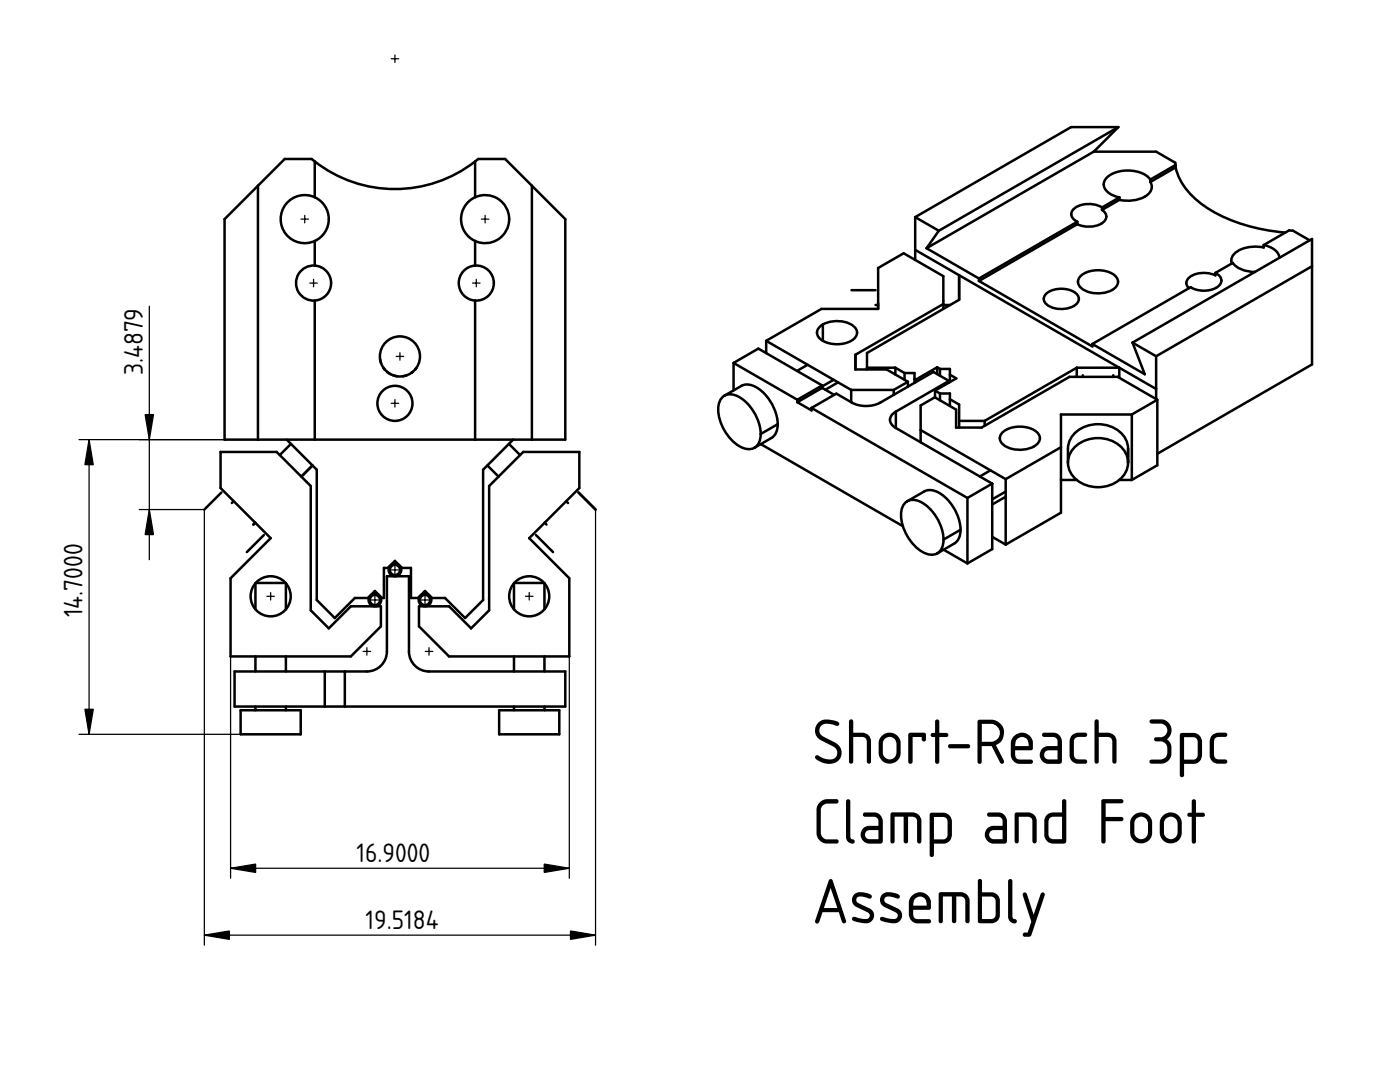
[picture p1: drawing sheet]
<svg xmlns="http://www.w3.org/2000/svg" width="279mm" height="216mm" viewBox="0 0 279 216" stroke-linecap="round" stroke-linejoin="round" font-family="sans-serif">
<defs><g id="words">
<g font-size="12">
<text x="162.1" y="152.4">Short-Reach 3pc</text>
<text x="162.1" y="168.3">Clamp and Foot</text>
<text x="162.1" y="184.3">Assembly</text>
</g>
<g font-size="5">
<text x="28.5" y="74.9" transform="rotate(-90 28.5 74.9)">3.4879</text>
<text x="16.5" y="123.2" transform="rotate(-90 16.5 123.2)">14.7000</text>
<text x="71.2" y="171.9">16.9000</text>
<text x="73" y="185.3">19.5184</text>
</g>
</g></defs>
<path d="M79.8 89.1h.1" fill="none" stroke="#000" stroke-width=".2"/>
<g fill="#fff">
<path d="M62.8 32.2a26 26 0 0 0 32 0v7.2a4.8 4.8 0 0 0-2.8 4.3 4.8 4.8 0 0 0 2.8 4.4v4.9a3.5 3.5 0 0 0-3.2 3.5 3.5 3.5 0 0 0 3.2 3.5v27.7h-32v-27.7a3.5 3.5 0 0 0 3.3-3.5 3.5 3.5 0 0 0-3.3-3.5v-4.9a4.8 4.8 0 0 0 2.8-4.4 4.8 4.8 0 0 0-2.8-4.3z" fill-rule="evenodd"/>
<path d="M57.2 87.7h45.2l-6 6v26l-3.6 3.6-4-4h-2.6l-1.4-1.4-1.4 1.4h-1.4v-6h-1.8l-1.4-1.4-1.4 1.4h-.8v6h-.4l-1.4-1.4-1.4 1.4h-2.6l-4 4-3.6-3.6v-26z" fill-rule="evenodd"/>
</g>
<path d="M79.8 89.1h.1" fill="none" stroke="#000" stroke-width=".2"/>
<g fill="#fff">
<path d="M107 106.8l3.4 3.4z"/>
<path d="M115.5 98.3l3.4 3.4z"/>
<path d="M52.7 106.8l-3.4 3.4z"/>
<path d="M44.2 98.3l-3.4 3.4z"/>
<path d="M44 90.2h11.2l6.8 6.8v24.8l3.6 3.6 4.4-4.4h6v4l-6 6h-24v-15.6l8-8-10-10z" fill-rule="evenodd"/>
<path d="M97.6 97l6.8-6.8h11.2v7.2l-10 10 8 8v15.6h-24l-6-6v-4h6l4.4 4.4 3.6-3.6z" fill-rule="evenodd"/>
<path d="M56.8 31.7h5.4l.6 .5v7.2a4.8 4.8 0 0 0-6.8 4.3 4.8 4.8 0 0 0 6.8 4.4v4.9a3.5 3.5 0 0 0-3.7 3.5 3.5 3.5 0 0 0 3.7 3.5v27.7h-11.3v-50.6z" fill-rule="evenodd"/>
<path d="M94.8 32.2l.6-.5h5.4l5.4 5.4v50.6h-11.4v-27.7a3.5 3.5 0 0 0 3.8-3.5 3.5 3.5 0 0 0-3.8-3.5v-4.9a4.8 4.8 0 0 0 6.8-4.4 4.8 4.8 0 0 0-6.8-4.3z" fill-rule="evenodd"/>
<path d="M77.2 115h4.4v15a4 4 0 0 0 4 4h27.2v7h-44v-7h4.4a4 4 0 0 0 4-4z" fill-rule="evenodd"/>
<path d="M62.4 92.9l.8 .8v26l3.6 3.6 4-4h2.6l1.4-1.4 1.4 1.4h.4v-6h.8l1.4-1.4 1.4 1.4h1.8v6h1.4l1.4-1.4 1.4 1.4h2.6l4 4 3.6-3.6v-26l.9-.8 2.2 2.2-1.9 1.9v24.8l-3.6 3.6-4.4-4.4h-6v4l6 6h13v3h-17a4 4 0 0 1-4-4v-15h-4.4v15a4 4 0 0 1-4 4h-16.1v-3h12.9l6-6v-4h-6l-4.4 4.4-3.6-3.6v-24.8l-1.9-1.9z" fill-rule="evenodd"/>
<path d="M44.8 43.7l6.7-6.6v50.6h-6.7z" fill-rule="evenodd"/>
<path d="M106.2 37.1l6.6 6.6v44h-6.6z" fill-rule="evenodd"/>
<path d="M46.8 134h18v7h-18z" fill-rule="evenodd"/>
<path d="M48 141.7h12v4.8h-12z" fill-rule="evenodd"/>
<path d="M99.6 141.7h12v4.8h-12z" fill-rule="evenodd"/>
<path d="M51 116.3h6l.1 5.3a4 4 0 0 1-6.1 0z" fill-rule="evenodd"/>
<path d="M102.6 116.3h6l.1 5.3a4 4 0 0 1-6.1 0z" fill-rule="evenodd"/>
<path d="M64.8 134h4v7h-4z" fill-rule="evenodd"/>
<path d="M58.1 88.6l4.3 4.3-2.3 2.2-4.3-4.3z" fill-rule="evenodd"/>
<path d="M101.6 88.6l2.2 2.2-4.3 4.3-2.2-2.2z" fill-rule="evenodd"/>
<path d="M51 131h6.1v3h-6.1z" fill-rule="evenodd"/>
<path d="M102.6 131h6.1v3h-6.1z" fill-rule="evenodd"/>
<path d="M102.6 116.3a4 4 0 0 1 6 0z" fill-rule="evenodd"/>
<path d="M51 116.3a4 4 0 0 1 6 0z" fill-rule="evenodd"/>
<path d="M51 141h6.1v.7h-6.1z" fill-rule="evenodd"/>
<path d="M102.6 141h6.1v.7h-6.1z" fill-rule="evenodd"/>
<path d="M51 116.4v5.2a4 4 0 0 1 0-5.2z" fill-rule="evenodd"/>
<path d="M108.6 116.4a4 4 0 0 1 .1 5.2z" fill-rule="evenodd"/>
<path d="M57 116.4a4 4 0 0 1 .1 5.2z" fill-rule="evenodd"/>
<path d="M102.6 116.4v5.2a4 4 0 0 1 0-5.2z" fill-rule="evenodd"/>
<path d="M77 68.3a4 4 0 0 1 6.4 1.1 4 4 0 0 1-3 5.7 4 4 0 0 0 2.7-1.6 4 4 0 0 1-2.7 1.6 4 4 0 0 0 3.2-5.2 4 4 0 0 0-5.6-2.4 4 4 0 0 0-1.4 6l-.5-.8-.2-1 .2 1 .5 .8-.5-.8-.2-1 .3 1 .5 1-.5-1-.3-1a4 4 0 0 0 1.3 2.5 4 4 0 0 1-1.3-2.5 4 4 0 0 0 1.4 2.5 4 4 0 0 1-1.4-2.5 4 4 0 0 0 1.6 2.7 4 4 0 0 1-1.6-2.7 4 4 0 0 0 1.6 2.7 4 4 0 0 1-1.6-2.7 4 4 0 0 0 2.1 3 4 4 0 0 1-2.1-3 4 4 0 0 0 1.4 2.5 4 4 0 0 1-1.4-2.5l.3 1 .5 1-.6-1-.2-1 .2 1 .5 .8a4 4 0 0 1 .4-5.2z" fill-rule="evenodd"/>
<path d="M75.9 71.7a4 4 0 0 0 3.4 3.4l-.9-.2a4 4 0 0 0 3.7-.5l-.7 .4-1 .3 1-.3 .8-.4-.8 .4-1 .3 1-.3 1-.6-1 .6-1 .3a4 4 0 0 0 2.5-1.4 4 4 0 0 1-2.5 1.4 4 4 0 0 0 2.5-1.4 4 4 0 0 1-2.5 1.4 4 4 0 0 0 2.7-1.6l-1.4 1.1-1.3 .5 1-.3 .8-.4-.8 .4-1 .3 1-.3 .8-.4a4 4 0 0 1-6.3-2.7z" fill-rule="evenodd"/>
<path d="M80.4 75.1a4 4 0 0 0 2.7-1.6 4 4 0 0 1-2.7 1.6z" fill-rule="evenodd"/>
<path d="M80.4 75.1l.7-.2z" fill-rule="evenodd"/>
<path d="M75.9 71.7l.1 .8z" fill-rule="evenodd"/>
<path d="M80.4 75.1a4 4 0 0 0 2.5-1.4 4 4 0 0 1-2.5 1.4z" fill-rule="evenodd"/>
<path d="M80.4 75.1l1-.3 1-.6a4 4 0 0 1-2 .9z" fill-rule="evenodd"/>
<path d="M75.9 71.7l.3 1 .5 1a4 4 0 0 1-.8-2z" fill-rule="evenodd"/>
<circle cx="96.8" cy="43.7" r="4.8"/>
<circle cx="60.8" cy="43.7" r="4.8"/>
<circle cx="54" cy="119" r="4"/>
<circle cx="105.6" cy="119" r="4"/>
<circle cx="95.1" cy="56.5" r="3.5"/>
<circle cx="62.6" cy="56.5" r="3.5"/>
<circle cx="78.8" cy="80.5" r="3.5"/>
<circle cx="74.8" cy="119.7" r="1.26"/>
<circle cx="78.8" cy="113.7" r="1.26"/>
<circle cx="84.8" cy="119.7" r="1.26"/>
<circle cx="84.8" cy="119.7" r="1.02"/>
<circle cx="74.8" cy="119.7" r="1.02"/>
<circle cx="78.8" cy="113.7" r="1.02"/>
</g>
<g fill="none" stroke="#000" stroke-width=".5">
<path d="M51.5 37.1v50.6M62.8 32.2l-.6-.5h-5.4l-12 12v44h68v-44l-12-12h-5.4l-.6 .5M62.8 32.2a26 26 0 0 0 32 0M62.8 39.4a4.8 4.8 0 0 0-6.8 4.3 4.8 4.8 0 0 0 6.8 4.4M62.8 39.4a4.8 4.8 0 0 1 2.8 4.3 4.8 4.8 0 0 1-2.8 4.4M62.8 32.2v7.2M94.8 39.4a4.8 4.8 0 0 1 6.8 4.3 4.8 4.8 0 0 1-6.8 4.4M94.8 39.4a4.8 4.8 0 0 0-2.8 4.3 4.8 4.8 0 0 0 2.8 4.4M94.8 32.2v7.2M106.2 37.1v50.6M62.8 53a3.5 3.5 0 0 0-3.7 3.5 3.5 3.5 0 0 0 3.7 3.5M62.8 53a3.5 3.5 0 0 1 3.3 3.5 3.5 3.5 0 0 1-3.3 3.5"/>
<path d="M62.8 48.1v4.9M62.8 60v27.7M94.8 53a3.5 3.5 0 0 1 3.8 3.5 3.5 3.5 0 0 1-3.8 3.5M94.8 53a3.5 3.5 0 0 0-3.2 3.5 3.5 3.5 0 0 0 3.2 3.5M94.8 48.1v4.9M94.8 60v27.7M75.9 71.7l.1 .8M76.6 73.5l.1 .2M77.5 74.4l-.3-.2 .8 .5M78.4 74.9l.9 .2M81.1 74.9l-.7 .2M82.2 74.4l.2-.2-.3 .2"/>
<path d="M83.1 73.5l-.2 .2M44 90.2h11.2l6.8 6.8v24.8l3.6 3.6 4.4-4.4h6v4l-6 6h-24v-15.6l8-8-10-10zM44.2 98.3l-3.4 3.4M57.2 87.7l6 6v26l3.6 3.6 4-4h2.6l1.4-1.4 1.4 1.4h.4v-6h.8l1.4-1.4 1.4 1.4h1.8v6h1.4l1.4-1.4 1.4 1.4h2.6l4 4 3.6-3.6v-26l6-6M58.1 88.6l-2.3 2.2M62.4 92.9l-2.3 2.2M97.3 92.9l2.2 2.2M97.6 97l6.8-6.8h11.2v7.2l-10 10 8 8v15.6h-24l-6-6v-4h6l4.4 4.4 3.6-3.6zM101.6 88.6l2.2 2.2M115.5 98.3l3.4 3.4M46.6 100l-.3 .4M50.9 104.3l-.3 .4"/>
<path d="M51 116.4v5.2M51 116.3h6M52.7 106.8l-3.4 3.4M57.1 116.4v5.2M102.6 116.4v5.2M102.6 116.3h6M107 106.8l3.4 3.4M108.7 116.4v5.2M108.7 104.3l.4 .4M113 100l.4 .4M46.8 134h26.4a4 4 0 0 0 4-4v-15h4.4v15a4 4 0 0 0 4 4h27.2v7h-66zM51 131v3"/>
<path d="M57.1 131v3M64.8 134v7M68.8 134v7M102.6 131v3M108.7 131v3M48 141.7h12v4.8h-12zM51 141v.7M57.1 141v.7M99.6 141.7h12v4.8h-12zM102.6 141v.7M108.7 141v.7"/>
<circle cx="79.8" cy="71.1" r="4"/>
<circle cx="78.8" cy="80.5" r="3.5"/>
<circle cx="54" cy="119" r="4"/>
<circle cx="74.8" cy="119.7" r="1.26"/>
<circle cx="74.8" cy="119.7" r="1.02"/>
<circle cx="78.8" cy="113.7" r="1.26"/>
<circle cx="78.8" cy="113.7" r="1.02"/>
<circle cx="84.8" cy="119.7" r="1.26"/>
<circle cx="84.8" cy="119.7" r="1.02"/>
<circle cx="105.6" cy="119" r="4"/>
</g>
<g fill="#000" stroke="#080808" stroke-width=".25">
<path d="M78.8 11v1.5zM78.1 11.7h1.5z" fill-rule="evenodd"/>
<path d="M60.8 43v1.5zM60.1 43.7h1.5z" fill-rule="evenodd"/>
<path d="M62.6 55.7v1.5zM61.8 56.5h1.5z" fill-rule="evenodd"/>
<path d="M95.1 55.7v1.5zM94.3 56.5h1.5z" fill-rule="evenodd"/>
<path d="M96.8 43v1.5zM96.1 43.7h1.5z" fill-rule="evenodd"/>
<path d="M79.8 70.4v1.5zM79.1 71.1h1.5z" fill-rule="evenodd"/>
<path d="M78.8 79.7v1.5zM78.1 80.5h1.5z" fill-rule="evenodd"/>
<path d="M54 118.2v1.5zM53.3 119h1.5z" fill-rule="evenodd"/>
<path d="M78.8 113v1.5zM78.1 113.7h1.5z" fill-rule="evenodd"/>
<path d="M105.6 118.2v1.5zM104.9 119h1.5z" fill-rule="evenodd"/>
<path d="M73.2 129.2v1.5zM72.5 130h1.5z" fill-rule="evenodd"/>
<path d="M74.8 119v1.5zM74.1 119.7h1.5z" fill-rule="evenodd"/>
<path d="M84.8 119v1.5zM84.1 119.7h1.5z" fill-rule="evenodd"/>
<path d="M85.6 129.2v1.5zM84.9 130h1.5z" fill-rule="evenodd"/>
</g>
<path d="M79.8 89.1h.1" fill="none" stroke="#000" stroke-width=".2"/>
<path d="M29.8 61.1v50.6M15.8 87.7h29M17.8 87.7v58.8M27.8 101.7h13v86.9M118.9 101.7v86.9M46 131v44.3M113.6 131v44.3M15.8 146.5h32.2M46 173.3h67.6M40.8 186.6h78.1" fill="none" stroke="#000" stroke-width=".25"/>
<path d="M17.8 87.7l.8 5h-1.7zM29 82.7h1.6l-.8 5zM29.8 101.7l.8 5h-1.6zM16.9 141.5h1.7l-.8 5zM46 173.3l5-.9v1.7zM108.6 172.4l5 .9-5 .8zM40.8 186.6l5-.8v1.6zM113.9 185.8l5 .8-5 .8z" fill="#000" stroke="#000" stroke-width=".25"/>
<path d="M146.4 72.4l5-2.8 1.5 .9v-2.5l11-6.4h11.4v-.7h-.6h.6v-7.4l5-3 2.3 1.4v-8.6l31.2-17.9h9.4l-4.9 4.9h12.4l3.8 2.2a8.1 8.1 0 0 0 2.3 5.4 25 25 0 0 0 13.9 7.6l5.8 .9a1.82 1.82 0 0 1 1.5-.4l3.4 2 .4-.3v25l-30.8 17.8v2.3l-5.1 3h-2.5a7 7 0 0 1-8.5 0h-3.2v6.5l-11 6.4-2.7-1.6v2.5l-4.9 2.8-4.8-2.7a3.6 3.6 0 0 1-5-.1 9.9 9.9 0 0 1-3.1-4.6l-28.4-16.4a3.6 3.6 0 0 1-5.3-.3 8.9 8.9 0 0 1-3-7.8l.6-1.1 2.3-1.5z" fill-rule="evenodd" fill="#fff"/>
<path d="M202.6 68.9h.1" fill="none" stroke="#000" stroke-width=".2"/>
<path d="M195.4 56.1l19.6-11.4a4.7 4.7 0 0 0 5.6-.9 1.43 1.43 0 0 0-.7-1.9l3.5-2a6.8 6.8 0 0 0 6-1.4 1.74 1.74 0 0 0 .2-2.2l5-2.9a13.6 13.6 0 0 0 6.5 8.2 34.1 34.1 0 0 0 15.4 4.8l-4.3 2.5v.5a6.7 6.7 0 0 0-5.9 1.3 1.74 1.74 0 0 0-.5 1.9l-3.2 1.9v.4a4.9 4.9 0 0 0-5.6 .8 1.32 1.32 0 0 0 .3 1.8l-19.3 11.1v.5z" fill-rule="evenodd" fill="#fff"/>
<path d="M202.6 68.9h.1" fill="none" stroke="#000" stroke-width=".2"/>
<path d="M173 70.4l18.4-10.6v-4.9l32 18.5h-8.5l-18.4 10.6h-5.1v-3.3l-1.8-1v-1.2h-2l-1-.6 4.2-2.4-1.2-.7v-1.2h-2l-.6-.3-4.2 2.4-.3-.1v-1.2h-2l-1.8-1h-5.7z" fill-rule="evenodd" fill="#fff"/>
<path d="M202.6 68.9h.1" fill="none" stroke="#000" stroke-width=".2"/>
<g fill="#fff">
<path d="M230.7 71.1l31.1-18v19.6l-30.8 17.8v-10.7l-.3-.2z" fill-rule="evenodd"/>
<path d="M146.4 72.4l12.7 7.4v.5l2.9 1.6v-.5l31.1 18v13l-4.8-2.7 2.2-1.2a3.8 3.8 0 0 0 1-4.3 8.9 8.9 0 0 0-4.9-6.2 2.58 2.58 0 0 0-2.1 .1l-3.4 1.9a3.3 3.3 0 0 0-1.3 3.4l.4 1.6-28.4-16.4 2.2-1.2a3.8 3.8 0 0 0 1-4.3 8.9 8.9 0 0 0-4.9-6.2 2.58 2.58 0 0 0-2.1 .1l-1.6 .9z" fill-rule="evenodd"/>
<path d="M184.9 49.5l33.4-19.2h12.4l3.8 2.2 .1 .4-5 2.9a6.1 6.1 0 0 0-6.2-1.6 3.5 3.5 0 0 0-3.1 2.6 2.94 2.94 0 0 0 2.3 2.4l.8 .2-3.5 2a5.1 5.1 0 0 0-5.8 .5 1.51 1.51 0 0 0 .9 2.3l-19.6 11.4z" fill-rule="evenodd"/>
<path d="M152.9 68l11-6.4h11.4v-8.1l5-3 8 4.6v5.6l-17.6 10.1v2.9h6.2l4.3 2.5-2.8 1.6h-8.5z" fill-rule="evenodd"/>
<path d="M183.7 80.9l2.9-1.6 4.2 2.4v3.6h5.1l17.5-10.1h9.7l7.9 4.6-5.1 2.9h-14.2v6.5l-11 6.4-17-9.8z" fill-rule="evenodd"/>
<path d="M162 81.4l4.9-2.9 3 1.8a6.2 6.2 0 0 0 5.8 0l10.6-6.1 3.1 1.8-10.6 6.1a1.72 1.72 0 0 0-1.2 1.7 1.72 1.72 0 0 0 1.2 1.6l19.2 11.1-4.9 2.9z" fill-rule="evenodd"/>
<path d="M211.7 82.7h14.2v13.1h-2.5l.8-.9 .8-1.5a14.7 14.7 0 0 0 .1-4.7 6 6 0 0 0-6.9-4 5.4 5.4 0 0 0-5.1 4.8v2.8l.2 1.1 .7 1.5 .9 .9-.9-.9-.7-1.5a14.7 14.7 0 0 1-.1-4.7 6 6 0 0 1 6.9-4 5.4 5.4 0 0 1 5 4.8v2.8a5.5 5.5 0 0 0-6-4.9 5.5 5.5 0 0 0-6 4.9 5.5 5.5 0 0 1 6-4.9 5.5 5.5 0 0 1 6 4.9 5.5 5.5 0 0 1-6 4.9l-2-.3-1.2-.4-1-.7h-3.2z" fill-rule="evenodd"/>
<path d="M182.6 43.3l31.2-17.9h9.4l-35.8 20.6z" fill-rule="evenodd"/>
<path d="M226 68.4l35.8-20.7v5.4l-31.1 18z" fill-rule="evenodd"/>
<path d="M200.7 95.6l11-6.4v13.1l-11 6.4z" fill-rule="evenodd"/>
<path d="M218 68.6l19.6-11.3a5.1 5.1 0 0 0 5.8-.4 1.5 1.5 0 0 0-.8-2.4l3.4-2a5.2 5.2 0 0 0 4.4 1.8l-24.4 14.1 2.5 6.3z" fill-rule="evenodd"/>
<path d="M182.6 43.3l4.8 2.7-2.5 3.5 10.5 6.1v.5l22.6 13v-.5l10.5 6.1-2.5-6.3 4.7 2.7v6.5l-48.1-27.7z" fill-rule="evenodd"/>
</g>
<path d="M202.6 68.9h.1" fill="none" stroke="#000" stroke-width=".2"/>
<g fill="#fff">
<path d="M189.6 74.8l1.2 .7-1.2 .7z"/>
<path d="M188.3 60.9h1.3l-1.3 .7z"/>
<path d="M169.9 57.9h4.8z"/>
<path d="M146.4 72.4l5-2.8 12.7 7.3-5 2.9z" fill-rule="evenodd"/>
<path d="M187.4 46l35.8-20.6-4.9 4.9-33.4 19.2z" fill-rule="evenodd"/>
<path d="M225.9 82.7l5.1-2.9v13l-5.1 3z" fill-rule="evenodd"/>
<path d="M180.6 100.3a2.86 2.86 0 0 1 3.9 .3 8.9 8.9 0 0 1 3.7 8.3 2.38 2.38 0 0 1-3.7 1.4 9 9 0 0 1-4.6-8.4l.4-1.1z" fill-rule="evenodd"/>
<path d="M144.1 79.4a2.84 2.84 0 0 1 3.9 .1 8.9 8.9 0 0 1 3.7 8.3 2.39 2.39 0 0 1-3.8 1.4 8.9 8.9 0 0 1-4.4-8.7z" fill-rule="evenodd"/>
<path d="M193.1 99.4l4.9-2.9v13.1l-4.9 2.8z" fill-rule="evenodd"/>
<path d="M220.9 35.4a6.9 6.9 0 0 1 8.3 0l.4 .4v.5a1.83 1.83 0 0 1-.6 2.6 7.1 7.1 0 0 1-5.6 1v-.5a3.5 3.5 0 0 1-3.1-2.6v-.5z" fill-rule="evenodd"/>
<path d="M181.1 100l3.4-1.9a3.5 3.5 0 0 1 4 1 9.6 9.6 0 0 1 3.2 6.6l-3.4 2a9 9 0 0 0-5.1-7.8 2.58 2.58 0 0 0-2.1 .1z" fill-rule="evenodd"/>
<path d="M144.6 79l1.8-1.1a3.6 3.6 0 0 1 3.7-1 9 9 0 0 1 5.1 7.7l-3.4 2a9 9 0 0 0-5.1-7.7 2.58 2.58 0 0 0-2.1 .1z" fill-rule="evenodd"/>
<path d="M178.8 82.1l10.6-6.1v.3l-2.8 1.6v1.4l-2.9 1.6v7.4l-4.9-2.9z" fill-rule="evenodd"/>
<path d="M246.3 50.7a6.7 6.7 0 0 1 5.9-1.3v-.5a3.5 3.5 0 0 1 3.1 2.5l-4.9 2.9a5.6 5.6 0 0 1-4.4-1.8l-.2 .1-.1-.4a1.83 1.83 0 0 1 .6-1.5z" fill-rule="evenodd"/>
<path d="M182.6 49.9l8.8 5v4.9l-1.8 1.1h-1.3v-5.8l-5.7-3.2z" fill-rule="evenodd"/>
<path d="M183.7 85.8l14 8.1-2.2 1.2-11.8-6.8z" fill-rule="evenodd"/>
<path d="M163.5 65.3a5.6 5.6 0 0 1 7.2 .2 1.68 1.68 0 0 1-.8 2.5 5.9 5.9 0 0 1-6.4-.6 1.48 1.48 0 0 1 0-2.1z" fill-rule="evenodd"/>
<path d="M215.8 54.9a5.7 5.7 0 0 1 7 .4 1.67 1.67 0 0 1-.8 2.6 6 6 0 0 1-6.2-.4 1.56 1.56 0 0 1 0-2.6z" fill-rule="evenodd"/>
<path d="M200.2 86.2a5.7 5.7 0 0 1 7 .3 1.67 1.67 0 0 1-.8 2.6 6 6 0 0 1-6.2-.4 1.56 1.56 0 0 1 0-2.5z" fill-rule="evenodd"/>
<path d="M164.2 64.7a6 6 0 0 1 6.2 .4 1.65 1.65 0 0 1 .6 1.6 1.65 1.65 0 0 1-1.1 1.3 6.2 6.2 0 0 1-5.7 0z" fill-rule="evenodd"/>
<path d="M214.4 41.6a5.3 5.3 0 0 1 5.5-.2v.5a1.48 1.48 0 0 1 .9 1.4 1.48 1.48 0 0 1-1 1.3 5.5 5.5 0 0 1-4.8 .1v-.5a1.51 1.51 0 0 1-1.1-1.1 1.51 1.51 0 0 1 .5-1.5z" fill-rule="evenodd"/>
<path d="M170.7 70.8l17.6-10.1v.9l-15.3 8.8v3.3h-2.3z" fill-rule="evenodd"/>
<path d="M252.2 48.9l4.3-2.5a1.82 1.82 0 0 1 1.5-.4l3.4 2-6.1 3.4a2.98 2.98 0 0 0-2.3-2.3z" fill-rule="evenodd"/>
<path d="M208.7 58.8a4.9 4.9 0 0 1 6.3 0 1.62 1.62 0 0 1-1.2 2.5 5 5 0 0 1-5.2-.9 1.27 1.27 0 0 1 .1-1.6z" fill-rule="evenodd"/>
<path d="M169.9 77.8h8.5v1a9.6 9.6 0 0 1-4.8 2.2 5.9 5.9 0 0 1-3.7-.7z" fill-rule="evenodd"/>
<path d="M198 100.7l2.7-1.6v9.6l-2.7-1.6z" fill-rule="evenodd"/>
<path d="M237.3 55.4a5.2 5.2 0 0 1 5.3-.5v-.4a1.54 1.54 0 0 1 1.2 1.4 1.54 1.54 0 0 1-1.1 1.5 5.4 5.4 0 0 1-5.1-.1l-.3 .2-.3-.2a1.32 1.32 0 0 1 .3-1.9z" fill-rule="evenodd"/>
<path d="M196.5 84l18.4-10.6v1.8h-1.5l-16.9 9.8z" fill-rule="evenodd"/>
<path d="M152.9 68l8.3 4.8-2.1 1.2-6.2-3.5z" fill-rule="evenodd"/>
<path d="M214.9 73.4h8.5v2l-.3-.2h-.9v-.3v.3h-6.1v-.3v.3h-1.2z" fill-rule="evenodd"/>
<path d="M223.4 73.4l7.3 4.2v2l-7.3-4.2z" fill-rule="evenodd"/>
<path d="M195.5 95.1l2.2-1.2 3 1.7v2.5l-2.7 1.5v-3.1z" fill-rule="evenodd"/>
<path d="M159.1 80.3l5-2.9 2.4 1.4-4.5 2.6v.5z" fill-rule="evenodd"/>
<path d="M159.1 74l2.1-1.2 5.2 3-2.3 1.3v-.2z" fill-rule="evenodd"/>
<path d="M164.7 77.8l2.6-1.5 2.6 1.5v2.5l-3-1.8-.4 .3z" fill-rule="evenodd"/>
<path d="M195.4 55.6l19.6-11.4v.5l-19.6 11.4z" fill-rule="evenodd"/>
<path d="M188.3 107.7l3.4-2a3 3 0 0 1-1.2 2.8l-3.4 1.9a3 3 0 0 0 1.2-2.7z" fill-rule="evenodd"/>
<path d="M151.8 86.6l3.4-2a3 3 0 0 1-1.2 2.8l-3.4 1.9a3 3 0 0 0 1.2-2.7z" fill-rule="evenodd"/>
<path d="M191.4 84h5.1v1l-.6 .3h-4.5z" fill-rule="evenodd"/>
<path d="M189.6 79.7l1.8 1v4.6h-.6v-3.6l-1.2-.7z" fill-rule="evenodd"/>
<path d="M180.5 74.4h2v2l-1.3 .8v-1l-.7-.4z" fill-rule="evenodd"/>
<path d="M187.6 73.6h2v2.6l-.2 .1v-.3l-1.8-1z" fill-rule="evenodd"/>
<path d="M187.6 78.5h2v2.5l-2-1.1z" fill-rule="evenodd"/>
<path d="M173 73.4h5.7v1.3l-1.8-1h-3.9z" fill-rule="evenodd"/>
<path d="M178.4 77.8l2.8-1.6v1l-2.8 1.6z" fill-rule="evenodd"/>
<path d="M198 99.6l2.7-1.5v1l-2.7 1.6z" fill-rule="evenodd"/>
<path d="M178 82.7l.8-.6v3.3a1.66 1.66 0 0 1-.8-2.7z" fill-rule="evenodd"/>
<path d="M163.5 65.3l.7-.6v3.3a1.66 1.66 0 0 1-.7-2.7z" fill-rule="evenodd"/>
<path d="M164.1 77.1l2.3-1.3 .9 .5-2.6 1.5-.6-.4z" fill-rule="evenodd"/>
<path d="M178.7 73.4l1.8 1v1.4l-1.8-1.1z" fill-rule="evenodd"/>
<path d="M229.6 35.8l5-2.9v.5l-5 2.9z" fill-rule="evenodd"/>
<path d="M159.1 79.8l5-2.9v.5l-5 2.9z" fill-rule="evenodd"/>
<path d="M182.8 75.7l4.2-2.4v1.3l-.7-.4-3.5 2z" fill-rule="evenodd"/>
<path d="M219.9 41.4l3.5-2v.5l-3.5 2z" fill-rule="evenodd"/>
<path d="M186.6 77.9l1 .6v1.4l-1-.6z" fill-rule="evenodd"/>
<path d="M187 73.3l.6 .3v1.4l-.6-.4z" fill-rule="evenodd"/>
<path d="M182.5 75.6l.3 .1v.5l-.3 .2z" fill-rule="evenodd"/>
</g>
<g fill="none" stroke="#000" stroke-width=".5">
<path d="M218.3 30.3h12.4l3.8 2.2 .1 .4M218.3 30.3l-33.4 19.2M223.2 25.4h-9.4l-31.2 17.9M223.2 25.4l-4.9 4.9M223.2 25.4l-35.8 20.6M223.4 39.4l-3.5 2M223.4 39.9l-3.5 2M223.4 39.4v.5M229.6 35.8a6.1 6.1 0 0 0-6.2-1.6 3.5 3.5 0 0 0-3.1 2.6 2.94 2.94 0 0 0 2.3 2.4l.8 .2M229.6 36.3a1.83 1.83 0 0 1-.6 2.6 7.1 7.1 0 0 1-5.6 1M229.6 35.8v.5M234.6 33.4a13.6 13.6 0 0 0 6.5 8.2 34.1 34.1 0 0 0 15.4 4.8"/>
<path d="M234.6 32.9v.5M234.6 32.9l-5 2.9M234.6 33.4l-5 2.9M174.7 57.9h-4.8M182.6 49.9l8.8 5M182.6 43.3v8.6M182.6 43.3l4.8 2.7M184.9 49.5l10.5 6.1M187.4 46l-2.5 3.5M191.4 54.9v4.9l-18.4 10.6v3.3M191.4 54.9l39.3 22.7M195.4 55.6v.5"/>
<path d="M195.4 56.1l22.6 13v-.5M208.7 58.8a4.9 4.9 0 0 1 6.3 0 1.62 1.62 0 0 1-1.2 2.5 5 5 0 0 1-5.2-.9 1.27 1.27 0 0 1 .1-1.6zM215 44.2l-19.6 11.4M215 44.7l-19.6 11.4M215 44.2v.5M215.8 54.9a5.7 5.7 0 0 1 7 .4 1.67 1.67 0 0 1-.8 2.6 6 6 0 0 1-6.2-.4 1.56 1.56 0 0 1 0-2.6zM219.9 41.4a5.1 5.1 0 0 0-5.8 .5 1.51 1.51 0 0 0 .9 2.3M219.9 41.9a1.48 1.48 0 0 1 .9 1.4 1.48 1.48 0 0 1-1 1.3 5.5 5.5 0 0 1-4.8 .1M219.9 41.4v.5M242.6 54.5a1.54 1.54 0 0 1 1.2 1.4 1.54 1.54 0 0 1-1.1 1.5 5.4 5.4 0 0 1-5.1-.1l-19.6 11.3M242.6 54.5v.4a4.9 4.9 0 0 0-5.6 .8 1.32 1.32 0 0 0 .3 1.8M250.4 54.3a5.6 5.6 0 0 1-4.4-1.8l-3.4 2"/>
<path d="M252.2 48.9a3.5 3.5 0 0 1 3.1 2.5M252.2 48.9v.5a6.7 6.7 0 0 0-5.9 1.3 1.74 1.74 0 0 0-.5 1.9M261.4 48l-3.4-2h-.7l-5.1 2.9M261.8 53.1l-31.1 18M144.6 79l3.4-2a3.5 3.5 0 0 1 4 1 9.6 9.6 0 0 1 3.2 6.6M144.6 79a3.5 3.5 0 0 1 4 1 9.6 9.6 0 0 1 3.2 6.6M144.6 79a3.7 3.7 0 0 0-1.1 4 8.9 8.9 0 0 0 5.2 6.5l1.3 .1 .6-.3M146.4 72.4l5-2.8 12.7 7.3M146.4 72.4v5.5M146.4 72.4l12.7 7.4M152.9 68l17 9.8M152.9 68v2.5"/>
<path d="M159.1 79.8v.5M161.2 72.8l-2.1 1.2M163.5 65.3a5.6 5.6 0 0 1 7.2 .2 1.68 1.68 0 0 1-.8 2.5 5.7 5.7 0 0 1-6.5-.7 1.46 1.46 0 0 1 .1-2zM164.1 77.4l2.4 1.4M164.1 76.9v.5M164.1 76.9l-5 2.9M164.1 77.4l-5 2.9M164.2 64.7v3.3M166.4 75.8l-2.3 1.3M167.3 76.3l-2.6 1.5M169.9 77.8h8.5M169.9 77.8v2.5"/>
<path d="M173 73.4h5.7M174.7 60.9h.6M178.4 77.8v1M178.7 73.4v1.3M178.7 73.4l1.8 1M180.5 74.4v1.4M180.5 74.4h2v2M181.2 76.2v1M181.2 76.2l-2.8 1.6M182.5 75.6l.3 .1M182.8 75.7v.5M186.6 77.9l1 .6"/>
<path d="M186.6 77.9v1.4M187 73.3l-4.2 2.4M187 73.3v1.3M187 73.3l.6 .3M187.6 73.6v1.4M187.6 78.5v1.4M187.6 73.6h2v2.6M187.6 78.5h2v2.5M188.3 60.7l-17.6 10.1v2.9h6.2l4.3 2.5M188.3 61.6v-6.5l-8-4.6-5 3v8.1h-11.4l-11 6.4M189.4 76l-3.1-1.8-10.6 6.1a6.3 6.3 0 0 1-5.7 0l-3.1-1.8-4.9 2.9M189.4 76v.3"/>
<path d="M189.4 76l-10.6 6.1M189.6 79.7l1.8 1v4.6M189.6 74.8l1.2 .7-4.2 2.4M189.6 60.9h-1.3M214.9 73.4h8.5v2M214.9 73.4v1.8M214.9 73.4l-18.4 10.6M216.1 74.9v.3M222.2 74.9v.3M226 68.4l35.8-20.7v25l-30.8 17.8M226 68.4l4.7 2.7M226 68.4l2.5 6.3-10.5-6.1"/>
<path d="M230.7 71.1v8.5M231 79.8l-7.9-4.6h-9.7l-17.5 10.1h-5.1v-3.6l-4.2-2.4-2.9 1.6v7.4M231 79.8v13l-5.1 3M231 79.8l-5.1 2.9M151.8 86.6a3 3 0 0 1-1.2 2.7M151.8 88.6l28.4 16.4M155.2 84.6a3 3 0 0 1-1.2 2.8l-3.4 1.9M155.2 84.6l-3.4 2M159.1 80.3l2.9 1.6v-.5M162 81.4l31.1 18M178.8 82.1a1.72 1.72 0 0 0-1.2 1.7 1.72 1.72 0 0 0 1.2 1.6M178.8 85.4l19.2 11.1"/>
<path d="M178.8 82.1v3.3M183.7 85.8l17 9.8M191.4 84h5.1M193.1 99.4v13M196.5 84v1M197.7 93.9l-2.2 1.2M198 96.5v13.1l-4.9 2.8M198 96.5l-4.9 2.9M200.2 86.2a5.7 5.7 0 0 1 7 .3 1.67 1.67 0 0 1-.8 2.6 6 6 0 0 1-6.2-.4 1.56 1.56 0 0 1 0-2.5zM200.7 95.6v13.1M200.7 99.1l-2.7 1.6M200.7 98.1l-2.7 1.5"/>
<path d="M211.7 95.8h3.2M211.7 89.2l-11 6.4M223.4 95.8h2.5M225.1 92.3a7.1 7.1 0 0 0-.6-5 6.7 6.7 0 0 0-10.7 0 7.1 7.1 0 0 0-.7 5M225.1 92.3a5.5 5.5 0 0 0-6-4.9 5.5 5.5 0 0 0-6 4.9M225.1 92.3a5.5 5.5 0 0 1-6 4.9 5.5 5.5 0 0 1-6-4.9M225.9 82.7h-14.2v19.6l-11 6.4M225.9 82.7v13.1M181.1 100l3.4-1.9a3.5 3.5 0 0 1 4 1 9.6 9.6 0 0 1 3.2 6.6M181.1 100a3.5 3.5 0 0 1 4 1.1 9.6 9.6 0 0 1 3.2 6.6M181.1 100a3.7 3.7 0 0 0-1.1 4.1 8.9 8.9 0 0 0 5.1 6.5h1.4l.6-.2M188.3 107.7a3 3 0 0 1-1.2 2.7"/>
<path d="M188.3 109.7l4.8 2.7M191.7 105.7a3 3 0 0 1-1.2 2.8l-3.4 1.9M191.7 105.7l-3.4 2M198 107.1l2.7 1.6"/>
</g>
<use href="#words"/>
</svg>
